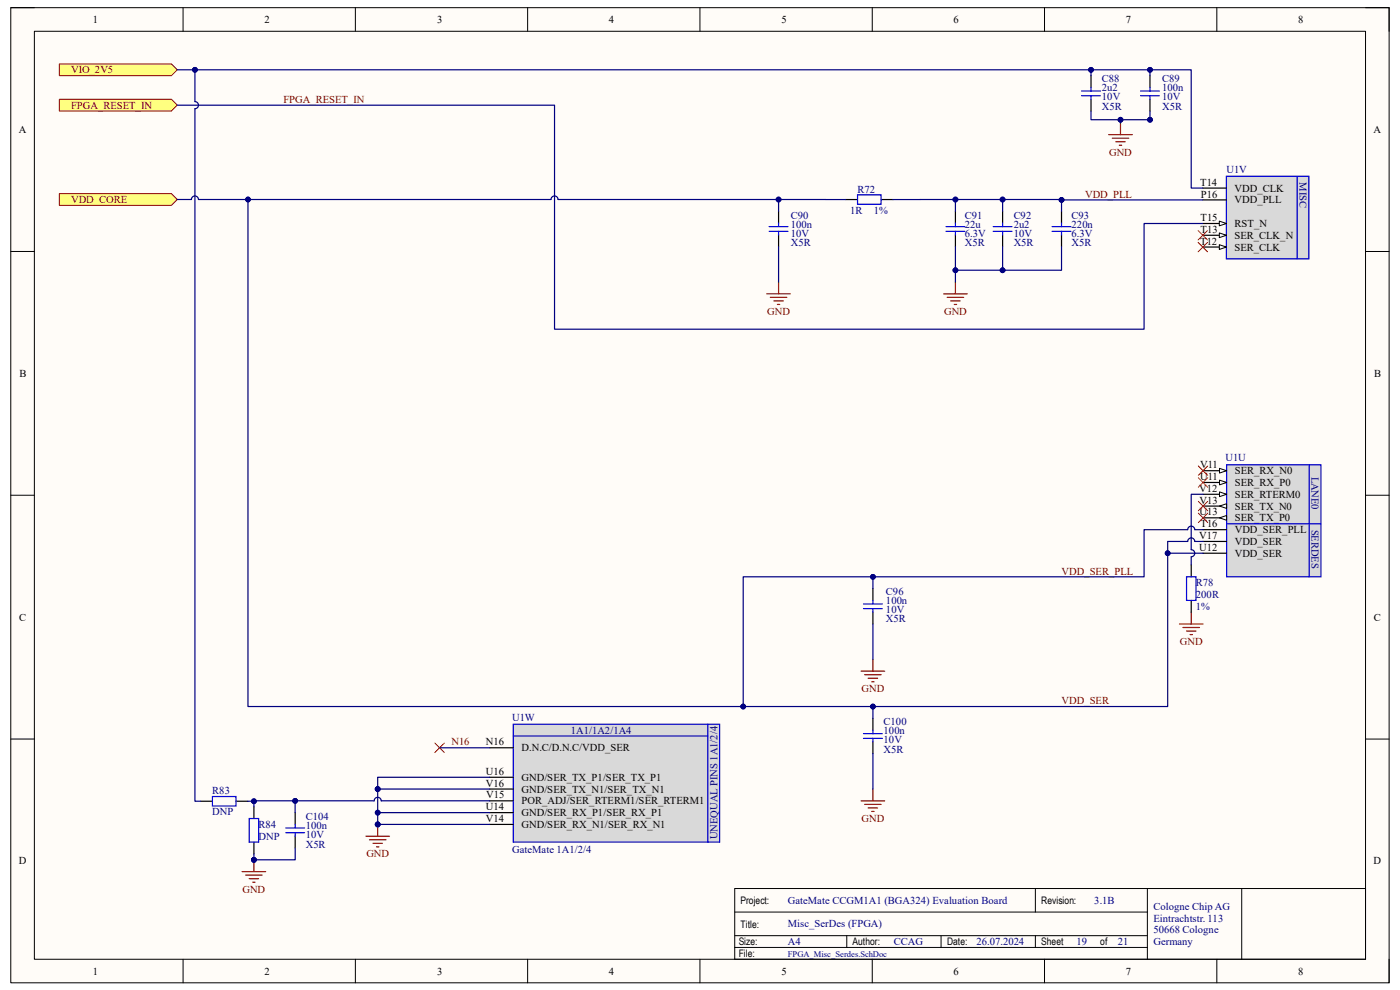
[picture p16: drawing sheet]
<svg xmlns="http://www.w3.org/2000/svg" width="297mm" height="210mm" viewBox="0 0 297 210" stroke-linecap="round" stroke-linejoin="round" font-family="sans-serif">
<defs><g id="words">
<g font-size="2.2">
<text x="19.7" y="4.9">1</text>
<text x="56.1" y="4.9">2</text>
<text x="92.7" y="4.9">3</text>
<text x="129.2" y="4.9">4</text>
<text x="165.8" y="4.9">5</text>
<text x="202.3" y="4.9">6</text>
<text x="238.8" y="4.9">7</text>
<text x="275.4" y="4.9">8</text>
<text x="4" y="28.2">A</text>
<text x="291.4" y="28.2">A</text>
<text x="254.6" y="39.4">T14</text>
<text x="254.8" y="41.9">P16</text>
<text x="261.9" y="40.6">VDD_CLK</text>
<text x="254.7" y="46.9">T15</text>
<text x="261.9" y="43.1">VDD_PLL</text>
<text x="254.6" y="51.9">T12</text>
<text x="254.7" y="49.4">T13</text>
<text x="261.9" y="48.2">RST_N</text>
<text x="261.9" y="53.2">SER_CLK</text>
<text x="261.9" y="50.7">SER_CLK_N</text>
<text x="4.1" y="80">B</text>
<text x="291.5" y="80">B</text>
<text x="254.6" y="99.4">V11</text>
<text x="254.6" y="101.9">U11</text>
<text x="262" y="100.6">SER_RX_N0</text>
<text x="254.4" y="104.4">V12</text>
<text x="254.5" y="106.8">V13</text>
<text x="262" y="103.1">SER_RX_P0</text>
<text x="262" y="105.6">SER_RTERM0</text>
<text x="254.5" y="109.3">U13</text>
<text x="254.7" y="111.8">T16</text>
<text x="262" y="108.1">SER_TX_N0</text>
<text x="262" y="110.6">SER_TX_P0</text>
<text x="262" y="113.1">VDD_SER_PLL</text>
<text x="254.4" y="114.3">V17</text>
<text x="254.4" y="116.8">U12</text>
<text x="262" y="115.6">VDD_SER</text>
<text x="262" y="118.1">VDD_SER</text>
<text x="4.1" y="131.7">C</text>
<text x="291.5" y="131.7">C</text>
<text x="103.1" y="158.1">N16</text>
<text x="110.7" y="159.4">D.N.C/D.N.C/VDD_SER</text>
<text x="103.1" y="166.9">V16</text>
<text x="103.1" y="164.4">U16</text>
<text x="110.7" y="165.7">GND/SER_TX_P1/SER_TX_P1</text>
<text x="103.1" y="171.9">U14</text>
<text x="103.2" y="169.4">V15</text>
<text x="110.7" y="168.1">GND/SER_TX_N1/SER_TX_N1</text>
<text x="110.7" y="173.1">GND/SER_RX_P1/SER_RX_P1</text>
<text x="110.7" y="170.6">POR_ADJ/SER_RTERM1/SER_RTERM1</text>
<text x="103.1" y="174.4">V14</text>
<text x="110.7" y="175.6">GND/SER_RX_N1/SER_RX_N1</text>
<text x="4" y="183.4">D</text>
<text x="291.4" y="183.4">D</text>
<text x="157.1" y="191.8">Project:</text>
<text x="220.9" y="191.8">Revision:</text>
<text x="157.1" y="196.8">Title:</text>
<text x="156.7" y="203">File:</text>
<text x="156.7" y="200.6">Size:</text>
<text x="180.9" y="200.5">Author:</text>
<text x="200.9" y="200.5">Date:</text>
<text x="220.9" y="200.5">Sheet</text>
<text x="233.4" y="200.5">of</text>
<text x="19.7" y="206.8">1</text>
<text x="56.1" y="206.8">2</text>
<text x="92.7" y="206.8">3</text>
<text x="129.2" y="206.8">4</text>
<text x="165.8" y="206.8">5</text>
<text x="202.3" y="206.8">6</text>
<text x="238.8" y="206.8">7</text>
<text x="275.4" y="206.8">8</text>
</g>
<g font-size="2.2" fill="#800000">
<text x="15.1" y="15.5">VIO_2V5</text>
<text x="15.1" y="23.1">FPGA_RESET_IN</text>
<text x="60.1" y="21.8">FPGA_RESET_IN</text>
<text x="235.3" y="33.1">GND</text>
<text x="230.2" y="41.9">VDD_PLL</text>
<text x="15.1" y="43.1">VDD_CORE</text>
<text x="162.8" y="66.8">GND</text>
<text x="200.3" y="66.8">GND</text>
<text x="225.2" y="121.9">VDD_SER_PLL</text>
<text x="250.3" y="136.9">GND</text>
<text x="182.8" y="146.9">GND</text>
<text x="225.2" y="149.4">VDD_SER</text>
<text x="95.8" y="158.1">N16</text>
<text x="182.8" y="174.4">GND</text>
<text x="77.7" y="181.9">GND</text>
<text x="51.4" y="189.4">GND</text>
</g>
<g font-size="2.2" fill="#000080">
<text x="233.8" y="17.3">C88</text>
<text x="246.5" y="17.3">C89</text>
<text x="233.8" y="21.3">10V</text>
<text x="233.8" y="23.2">X5R</text>
<text x="233.8" y="19.3">2u2</text>
<text x="246.5" y="21.3">10V</text>
<text x="246.5" y="23.2">X5R</text>
<text x="246.5" y="19.3">100n</text>
<text x="181.9" y="40.9">R72</text>
<text x="260.2" y="36.7">U1V</text>
<text x="275.7" y="38.7" transform="rotate(90 275.7 38.7)">MISC</text>
<text x="167.8" y="46.4">C90</text>
<text x="180.4" y="45.4">1R</text>
<text x="185.4" y="45.4">1%</text>
<text x="204.7" y="46.4">C91</text>
<text x="215.1" y="46.4">C92</text>
<text x="227.3" y="46.4">C93</text>
<text x="167.8" y="50.3">10V</text>
<text x="167.8" y="52.3">X5R</text>
<text x="167.8" y="48.3">100n</text>
<text x="204.7" y="50.3">6.3V</text>
<text x="204.7" y="52.3">X5R</text>
<text x="204.7" y="48.3">22u</text>
<text x="215.1" y="50.3">10V</text>
<text x="215.1" y="52.3">X5R</text>
<text x="215.1" y="48.3">2u2</text>
<text x="227.3" y="50.3">6.3V</text>
<text x="227.3" y="52.3">X5R</text>
<text x="227.3" y="48.3">220n</text>
<text x="260" y="97.8">U1U</text>
<text x="278.2" y="101.1" transform="rotate(90 278.2 101.1)">LANE0</text>
<text x="278.2" y="112.4" transform="rotate(90 278.2 112.4)">SERDES</text>
<text x="253.7" y="124.4">R78</text>
<text x="188" y="130.1">10V</text>
<text x="188" y="126.2">C96</text>
<text x="188" y="128.1">100n</text>
<text x="253.7" y="129.4">1%</text>
<text x="253.7" y="126.9">200R</text>
<text x="188" y="132">X5R</text>
<text x="108.6" y="152.9">U1W</text>
<text x="121.1" y="155.6">1A1/1A2/1A4</text>
<text x="187.5" y="153.7">C100</text>
<text x="187.5" y="155.7">100n</text>
<text x="187.5" y="157.6">10V</text>
<text x="187.5" y="159.6">X5R</text>
<text x="45" y="168.5">R83</text>
<text x="45" y="173">DNP</text>
<text x="64.9" y="173.9">C104</text>
<text x="54.9" y="175.6">R84</text>
<text x="54.9" y="178.1">DNP</text>
<text x="64.9" y="177.8">10V</text>
<text x="64.9" y="179.8">X5R</text>
<text x="64.9" y="175.9">100n</text>
<text x="152.2" y="178" transform="rotate(-90 152.2 178)">UNEQUAL PINS 1A1/2/4</text>
<text x="108.6" y="180.9">GateMate 1A1/2/4</text>
<text x="167.1" y="191.7">GateMate CCGM1A1 (BGA324) Evaluation Board</text>
<text x="232.2" y="191.7">3.1B</text>
<text x="167.1" y="196.7">Misc_SerDes (FPGA)</text>
<text x="244.7" y="193">Cologne Chip AG</text>
<text x="244.7" y="195.5">Eintrachtstr. 113</text>
<text x="244.7" y="198">50668 Cologne</text>
<text x="167.1" y="200.5">A4</text>
<text x="189.7" y="200.5">CCAG</text>
<text x="207.1" y="200.5">26.07.2024</text>
<text x="228.4" y="200.5">19</text>
<text x="237.2" y="200.5">21</text>
<text x="244.7" y="200.5">Germany</text>
</g>
<text font-size="1.8" fill="#000080" x="167.1" y="203.1">FPGA_Misc_Serdes.SchDoc</text>
</g></defs>
<path d="M2.3 1.6h292.4v206.9h-292.4z" fill-rule="evenodd" fill="#fffcf8"/>
<path d="M2.3 1.6h292.4v206.9h-292.4z" fill="none" stroke="#000" stroke-width=".21"/>
<path d="M7.3 6.6h282.4v196.9h-282.4z" fill-rule="evenodd" fill="#fffcf8"/>
<g fill="none" stroke="#000" stroke-width=".21">
<path d="M2.3 1.6h5M7.3 6.6h282.4v196.9h-282.4zM38.8 1.6v5M75.4 1.6v5M111.9 1.6v5M148.5 1.6v5M185 1.6v5M221.6 1.6v5M258.1 1.6v5M289.7 1.6h5v5M2.3 53.3h5M289.7 53.4h5"/>
<path d="M2.3 105.1h5M289.7 105.1h5M2.3 156.8h5M289.7 156.8h5M155.9 188.5h133.8v15h-133.8zM155.9 198.5h87.5M155.9 193.5h87.5M179.6 198.5v2.5M199.6 198.5v2.5M219.7 188.5v5M219.7 198.5v2.5M243.4 188.5v15"/>
<path d="M263.4 188.5v15M38.8 203.5v5M75.4 203.5v5M111.9 203.5v5M148.5 203.5v5M155.9 201h87.5M185 203.5v5M221.6 203.5v5M258.1 203.5v5M294.7 203.5v5"/>
</g>
<path d="M12.6 41.1h23.8l1.2 1.2-1.2 1.3h-23.8z" fill-rule="evenodd" fill="#ffff80"/>
<path d="M12.6 41.1h23.8l1.2 1.2-1.2 1.3h-23.8z" fill="none" stroke="#800000" stroke-width=".21"/>
<g fill="none" stroke="#800000" stroke-width=".25">
<path d="M165.2 59.8v2.5M202.7 59.8v2.5M162.7 62.3h5M163.4 63.1h3.5M164.2 63.8h2M164.9 64.6h.5M200.2 62.3h5M200.9 63.1h3.5M201.7 63.8h2M202.4 64.6h.5M185.2 139.9v2.5M250.2 132.4h5"/>
<path d="M251 133.1h3.5M251.7 133.9h2M252.5 134.6h.5M252.7 129.9v2.5M182.7 142.4h5M183.4 143.1h3.5M184.2 143.9h2M184.9 144.6h.5M182.7 169.9h5M183.4 170.6h3.5M184.2 171.4h2M184.9 172.1h.5"/>
<path d="M185.2 167.4v2.5"/>
</g>
<g fill="none" stroke="#000" stroke-width=".25">
<path d="M165.2 44.8v2.5M165.2 49.8v2.5M179.4 42.3h2.5M186.9 42.3h2.5M202.7 44.8v2.5M202.7 49.8v2.5M225.2 44.8v2.5M225.2 49.8v2.5M252.7 119.9v2.5M185.2 124.9v2.5M185.2 129.9v2.5M252.7 127.4v2.5"/>
<path d="M185.2 152.4v2.5M185.2 157.4v2.5"/>
</g>
<g fill="none" stroke="#00f" stroke-width=".25">
<path d="M163.2 48.1h4M163.2 49.1h4M165.2 47.3v.8M165.2 49.1v.7M181.9 41.3h5v2h-5zM200.7 49.1h4M200.7 48.1h4M202.7 47.3v.8M202.7 49.1v.7M223.2 49.1h4M223.2 48.1h4M225.2 47.3v.8"/>
<path d="M225.2 49.1v.7M183.2 128.1h4M183.2 129.1h4M185.2 127.4v.7M185.2 129.1v.8M251.7 122.4h2v5h-2zM183.2 155.6h4M183.2 156.6h4M185.2 154.9v.7M185.2 156.6v.8"/>
</g>
<path d="M12.6 13.6h23.8l1.2 1.2-1.2 1.3h-23.8z" fill-rule="evenodd" fill="#ffff80"/>
<path d="M12.6 13.6h23.8l1.2 1.2-1.2 1.3h-23.8z" fill="none" stroke="#800000" stroke-width=".21"/>
<path d="M12.6 21.1h23.8l1.2 1.2-1.2 1.3h-23.8z" fill-rule="evenodd" fill="#ffff80"/>
<path d="M12.6 21.1h23.8l1.2 1.2-1.2 1.3h-23.8z" fill="none" stroke="#800000" stroke-width=".21"/>
<path d="M212.7 44.8v2.5M212.7 49.8v2.5" fill="none" stroke="#000" stroke-width=".25"/>
<path d="M210.7 48.1h4M210.7 49.1h4M212.7 47.3v.8M212.7 49.1v.7" fill="none" stroke="#00f" stroke-width=".25"/>
<path d="M260.2 98.6h20v23.8h-20z" fill-rule="evenodd" fill="#d9d9d9"/>
<path d="M260.2 98.6h20v23.8h-20z" fill="none" stroke="#00f" stroke-width=".25"/>
<path d="M255.2 107.4h5" fill="none" stroke="#000" stroke-width=".25"/>
<path d="M258.7 107.4l1.5-.5v1z" fill="#f8fcff"/>
<path d="M258.7 107.4l1.5-.5v1z" fill="none" stroke="#000" stroke-width=".21"/>
<path d="M255.2 109.9h5" fill="none" stroke="#000" stroke-width=".25"/>
<path d="M258.7 109.9l1.5-.5v1z" fill="#f8fcff"/>
<path d="M258.7 109.9l1.5-.5v1z" fill="none" stroke="#000" stroke-width=".21"/>
<path d="M255.2 99.9h5" fill="none" stroke="#000" stroke-width=".25"/>
<path d="M258.7 99.4l1.5 .5-1.5 .5z" fill="#f8fcff"/>
<path d="M258.7 99.4l1.5 .5-1.5 .5z" fill="none" stroke="#000" stroke-width=".21"/>
<path d="M255.2 102.4h5" fill="none" stroke="#000" stroke-width=".25"/>
<path d="M258.7 101.9l1.5 .5-1.5 .5z" fill="#f8fcff"/>
<path d="M258.7 101.9l1.5 .5-1.5 .5z" fill="none" stroke="#000" stroke-width=".21"/>
<path d="M255.2 114.9h5M255.2 112.4h5M255.2 104.9h5" fill="none" stroke="#000" stroke-width=".25"/>
<path d="M258.7 104.4l1.5 .5-1.5 .5z" fill="#f8fcff"/>
<path d="M258.7 104.4l1.5 .5-1.5 .5z" fill="none" stroke="#000" stroke-width=".21"/>
<path d="M277.7 98.6v23.8M260.2 111.1h20" fill="none" stroke="#00f" stroke-width=".25"/>
<path d="M255.2 117.4h5" fill="none" stroke="#000" stroke-width=".25"/>
<path d="M260.2 37.4h17.5v17.5h-17.5z" fill-rule="evenodd" fill="#d9d9d9"/>
<path d="M260.2 37.4h17.5v17.5h-17.5z" fill="none" stroke="#00f" stroke-width=".25"/>
<path d="M255.2 47.4h5" fill="none" stroke="#000" stroke-width=".25"/>
<path d="M258.7 46.9l1.5 .5-1.5 .5z" fill="#f8fcff"/>
<path d="M258.7 46.9l1.5 .5-1.5 .5z" fill="none" stroke="#000" stroke-width=".21"/>
<path d="M255.2 39.9h5M255.2 42.4h5M255.2 52.4h5" fill="none" stroke="#000" stroke-width=".25"/>
<path d="M258.7 51.9l1.5 .5-1.5 .5z" fill="#f8fcff"/>
<path d="M258.7 51.9l1.5 .5-1.5 .5z" fill="none" stroke="#000" stroke-width=".21"/>
<path d="M255.2 49.9h5" fill="none" stroke="#000" stroke-width=".25"/>
<path d="M258.7 49.4l1.5 .5-1.5 .5z" fill="#f8fcff"/>
<path d="M258.7 49.4l1.5 .5-1.5 .5z" fill="none" stroke="#000" stroke-width=".21"/>
<path d="M275.2 37.4v17.5" fill="none" stroke="#00f" stroke-width=".25"/>
<path d="M108.9 153.6h43.8v25h-43.8z" fill-rule="evenodd" fill="#d9d9d9"/>
<path d="M108.9 153.6h43.8v25h-43.8zM108.9 156.1h41.3M150.2 153.6v25" fill="none" stroke="#00f" stroke-width=".25"/>
<path d="M103.9 158.6h5M103.9 174.9h5M103.9 167.4h5M103.9 164.9h5M103.9 172.4h5M103.9 169.9h5" fill="none" stroke="#000" stroke-width=".25"/>
<path d="M92.3 157.6l2 2M94.3 157.6l-2 2" fill="none" stroke="#f00" stroke-width=".21"/>
<path d="M77.6 177.4h5M78.4 178.1h3.5M79.1 178.9h2M79.9 179.7h.5M80.1 174.9v2.5" fill="none" stroke="#800000" stroke-width=".25"/>
<circle cx="80.1" cy="174.9" r=".5" fill="#000080"/>
<circle cx="80.1" cy="174.9" r=".5" fill="none" stroke="#000080" stroke-width=".21"/>
<path d="M51.4 184.9h5M52.1 185.7h3.5M52.9 186.4h2M53.6 187.2h.5M53.9 182.4v2.5" fill="none" stroke="#800000" stroke-width=".25"/>
<circle cx="53.9" cy="182.4" r=".5" fill="#000080"/>
<circle cx="53.9" cy="182.4" r=".5" fill="none" stroke="#000080" stroke-width=".21"/>
<path d="M231.5 16.1v2.5M244 16.1v2.5M231.5 21.1v2.5M244 21.1v2.5M42.6 170h2.5M50.1 170h2.5M53.9 171.1v2.5M53.9 178.6v2.5M62.6 172.4v2.5M62.6 177.4v2.5" fill="none" stroke="#000" stroke-width=".25"/>
<g fill="none" stroke="#00f" stroke-width=".25">
<path d="M229.5 19.3h4M231.5 18.6v.7M242 19.3h4M244 18.6v.7M229.5 20.3h4M231.5 20.3v.8M242 20.3h4M244 20.3v.8M45.1 169h5v2h-5zM52.9 173.6h2v5h-2zM60.6 175.6h4M60.6 176.6h4"/>
<path d="M62.6 174.9v.7M62.6 176.6v.8"/>
</g>
<path d="M235.2 28.6h5M236 29.3h3.5M236.7 30.1h2M237.5 30.8h.5M237.7 26.1v2.5" fill="none" stroke="#800000" stroke-width=".25"/>
<path d="M254.2 48.9l2 2M254.2 51.4l2 2M256.2 48.9l-2 2M256.2 51.4l-2 2M254.2 98.8l2 2.1M256.2 98.8l-2 2.1M254.2 106.4l2 2M254.2 108.9l2 2M254.2 101.4l2 2M256.2 106.4l-2 2M256.2 108.9l-2 2M256.2 101.4l-2 2" fill="none" stroke="#f00" stroke-width=".21"/>
<path d="M244 14.8v1.3" fill="none" stroke="#000080" stroke-width=".25"/>
<circle cx="244" cy="14.8" r=".5" fill="#000080"/>
<circle cx="244" cy="14.8" r=".5" fill="none" stroke="#000080" stroke-width=".21"/>
<path d="M41.4 14.8v6.8a.75 .75 0 0 1 .7 .7 .75 .75 0 0 1-.7 .8v146.9h1.2M37.6 22.3h80v47.5h125.1v-22.4h12.5" fill="none" stroke="#000080" stroke-width=".25"/>
<circle cx="41.4" cy="14.8" r=".5" fill="#000080"/>
<circle cx="41.4" cy="14.8" r=".5" fill="none" stroke="#000080" stroke-width=".21"/>
<path d="M62.6 179.9v2.5h-8.7" fill="none" stroke="#000080" stroke-width=".25"/>
<circle cx="53.9" cy="182.4" r=".5" fill="#000080"/>
<circle cx="53.9" cy="182.4" r=".5" fill="none" stroke="#000080" stroke-width=".21"/>
<path d="M80.1 174.9h23.8" fill="none" stroke="#000080" stroke-width=".25"/>
<circle cx="80.1" cy="174.9" r=".5" fill="#000080"/>
<circle cx="80.1" cy="174.9" r=".5" fill="none" stroke="#000080" stroke-width=".21"/>
<path d="M185.2 124.9v-2.5h-27.5v27.5" fill="none" stroke="#000080" stroke-width=".25"/>
<circle cx="157.7" cy="149.9" r=".5" fill="#000080"/>
<circle cx="157.7" cy="149.9" r=".5" fill="none" stroke="#000080" stroke-width=".21"/>
<circle cx="185.2" cy="122.4" r=".5" fill="#000080"/>
<circle cx="185.2" cy="122.4" r=".5" fill="none" stroke="#000080" stroke-width=".21"/>
<path d="M247.7 117.4h7.5" fill="none" stroke="#000080" stroke-width=".25"/>
<circle cx="247.7" cy="117.4" r=".5" fill="#000080"/>
<circle cx="247.7" cy="117.4" r=".5" fill="none" stroke="#000080" stroke-width=".21"/>
<path d="M255.2 104.9h-2.5v11.7a.75 .75 0 0 1 .8 .8 .75 .75 0 0 1-.8 .7v1.8M53.9 181.1v1.3" fill="none" stroke="#000080" stroke-width=".25"/>
<circle cx="53.9" cy="182.4" r=".5" fill="#000080"/>
<circle cx="53.9" cy="182.4" r=".5" fill="none" stroke="#000080" stroke-width=".21"/>
<path d="M53.9 169.9v1.2" fill="none" stroke="#000080" stroke-width=".25"/>
<circle cx="53.9" cy="170" r=".5" fill="#000080"/>
<circle cx="53.9" cy="170" r=".5" fill="none" stroke="#000080" stroke-width=".21"/>
<path d="M62.6 169.9v2.5" fill="none" stroke="#000080" stroke-width=".25"/>
<circle cx="62.6" cy="169.9" r=".5" fill="#000080"/>
<circle cx="62.6" cy="169.9" r=".5" fill="none" stroke="#000080" stroke-width=".21"/>
<path d="M165.2 52.3v7.5M202.7 57.3v2.5M185.2 132.4v7.5M185.2 159.9v7.5" fill="none" stroke="#000080" stroke-width=".25"/>
<circle cx="202.7" cy="57.3" r=".5" fill="#000080"/>
<circle cx="202.7" cy="57.3" r=".5" fill="none" stroke="#000080" stroke-width=".21"/>
<path d="M202.7 42.3v2.5" fill="none" stroke="#000080" stroke-width=".25"/>
<circle cx="202.7" cy="42.3" r=".5" fill="#000080"/>
<circle cx="202.7" cy="42.3" r=".5" fill="none" stroke="#000080" stroke-width=".21"/>
<path d="M212.7 52.3v5" fill="none" stroke="#000080" stroke-width=".25"/>
<circle cx="212.7" cy="57.3" r=".5" fill="#000080"/>
<circle cx="212.7" cy="57.3" r=".5" fill="none" stroke="#000080" stroke-width=".21"/>
<path d="M212.7 42.3v2.5" fill="none" stroke="#000080" stroke-width=".25"/>
<circle cx="212.7" cy="42.3" r=".5" fill="#000080"/>
<circle cx="212.7" cy="42.3" r=".5" fill="none" stroke="#000080" stroke-width=".21"/>
<path d="M231.5 14.8v1.3" fill="none" stroke="#000080" stroke-width=".25"/>
<circle cx="231.5" cy="14.8" r=".5" fill="#000080"/>
<circle cx="231.5" cy="14.8" r=".5" fill="none" stroke="#000080" stroke-width=".21"/>
<path d="M80.1 167.4v5h23.8" fill="none" stroke="#000080" stroke-width=".25"/>
<circle cx="80.1" cy="167.4" r=".5" fill="#000080"/>
<circle cx="80.1" cy="167.4" r=".5" fill="none" stroke="#000080" stroke-width=".21"/>
<circle cx="80.1" cy="172.4" r=".5" fill="#000080"/>
<circle cx="80.1" cy="172.4" r=".5" fill="none" stroke="#000080" stroke-width=".21"/>
<path d="M80.1 172.4v2.5" fill="none" stroke="#000080" stroke-width=".25"/>
<circle cx="80.1" cy="172.4" r=".5" fill="#000080"/>
<circle cx="80.1" cy="172.4" r=".5" fill="none" stroke="#000080" stroke-width=".21"/>
<circle cx="80.1" cy="174.9" r=".5" fill="#000080"/>
<circle cx="80.1" cy="174.9" r=".5" fill="none" stroke="#000080" stroke-width=".21"/>
<path d="M237.7 25.4v.7M93.3 158.6h10.6" fill="none" stroke="#000080" stroke-width=".25"/>
<circle cx="237.7" cy="25.4" r=".5" fill="#000080"/>
<circle cx="237.7" cy="25.4" r=".5" fill="none" stroke="#000080" stroke-width=".21"/>
<path d="M244 23.6v1.8" fill="none" stroke="#000080" stroke-width=".25"/>
<circle cx="244" cy="25.4" r=".5" fill="#000080"/>
<circle cx="244" cy="25.4" r=".5" fill="none" stroke="#000080" stroke-width=".21"/>
<path d="M37.6 42.3h3a.75 .75 0 0 1 .8-.7 .75 .75 0 0 1 .7 .7h74.8a.75 .75 0 0 1 .7-.7 .75 .75 0 0 1 .8 .7h46.8v2.5" fill="none" stroke="#000080" stroke-width=".25"/>
<circle cx="52.6" cy="42.3" r=".5" fill="#000080"/>
<circle cx="52.6" cy="42.3" r=".5" fill="none" stroke="#000080" stroke-width=".21"/>
<circle cx="165.2" cy="42.3" r=".5" fill="#000080"/>
<circle cx="165.2" cy="42.3" r=".5" fill="none" stroke="#000080" stroke-width=".21"/>
<path d="M37.6 14.8h215.1v25.1h2.5" fill="none" stroke="#000080" stroke-width=".25"/>
<circle cx="41.4" cy="14.8" r=".5" fill="#000080"/>
<circle cx="41.4" cy="14.8" r=".5" fill="none" stroke="#000080" stroke-width=".21"/>
<circle cx="231.5" cy="14.8" r=".5" fill="#000080"/>
<circle cx="231.5" cy="14.8" r=".5" fill="none" stroke="#000080" stroke-width=".21"/>
<circle cx="244" cy="14.8" r=".5" fill="#000080"/>
<circle cx="244" cy="14.8" r=".5" fill="none" stroke="#000080" stroke-width=".21"/>
<path d="M52.6 42.3v107.6h132.6v2.5" fill="none" stroke="#000080" stroke-width=".25"/>
<circle cx="52.6" cy="42.3" r=".5" fill="#000080"/>
<circle cx="52.6" cy="42.3" r=".5" fill="none" stroke="#000080" stroke-width=".21"/>
<circle cx="157.7" cy="149.9" r=".5" fill="#000080"/>
<circle cx="157.7" cy="149.9" r=".5" fill="none" stroke="#000080" stroke-width=".21"/>
<circle cx="185.2" cy="149.9" r=".5" fill="#000080"/>
<circle cx="185.2" cy="149.9" r=".5" fill="none" stroke="#000080" stroke-width=".21"/>
<path d="M202.7 52.3v5h22.5v-5" fill="none" stroke="#000080" stroke-width=".25"/>
<circle cx="202.7" cy="57.3" r=".5" fill="#000080"/>
<circle cx="202.7" cy="57.3" r=".5" fill="none" stroke="#000080" stroke-width=".21"/>
<circle cx="212.7" cy="57.3" r=".5" fill="#000080"/>
<circle cx="212.7" cy="57.3" r=".5" fill="none" stroke="#000080" stroke-width=".21"/>
<path d="M231.5 23.6v1.8h12.7" fill="none" stroke="#000080" stroke-width=".25"/>
<circle cx="244" cy="25.4" r=".5" fill="#000080"/>
<circle cx="244" cy="25.4" r=".5" fill="none" stroke="#000080" stroke-width=".21"/>
<circle cx="237.7" cy="25.4" r=".5" fill="#000080"/>
<circle cx="237.7" cy="25.4" r=".5" fill="none" stroke="#000080" stroke-width=".21"/>
<path d="M255.2 112.4h-1.7a.75 .75 0 0 0-.8-.8 .75 .75 0 0 0-.7 .8h-9.3v10h-57.5" fill="none" stroke="#000080" stroke-width=".25"/>
<circle cx="185.2" cy="122.4" r=".5" fill="#000080"/>
<circle cx="185.2" cy="122.4" r=".5" fill="none" stroke="#000080" stroke-width=".21"/>
<path d="M255.2 114.9h-1.7a.75 .75 0 0 0-.8-.8 .75 .75 0 0 0-.7 .8h-4.3v35h-62.5" fill="none" stroke="#000080" stroke-width=".25"/>
<circle cx="247.7" cy="117.4" r=".5" fill="#000080"/>
<circle cx="247.7" cy="117.4" r=".5" fill="none" stroke="#000080" stroke-width=".21"/>
<circle cx="185.2" cy="149.9" r=".5" fill="#000080"/>
<circle cx="185.2" cy="149.9" r=".5" fill="none" stroke="#000080" stroke-width=".21"/>
<path d="M165.2 42.3h14.2" fill="none" stroke="#000080" stroke-width=".25"/>
<circle cx="165.2" cy="42.3" r=".5" fill="#000080"/>
<circle cx="165.2" cy="42.3" r=".5" fill="none" stroke="#000080" stroke-width=".21"/>
<path d="M225.2 42.4h30" fill="none" stroke="#000080" stroke-width=".25"/>
<circle cx="225.2" cy="42.4" r=".5" fill="#000080"/>
<circle cx="225.2" cy="42.4" r=".5" fill="none" stroke="#000080" stroke-width=".21"/>
<path d="M52.6 170h1.3" fill="none" stroke="#000080" stroke-width=".25"/>
<circle cx="53.9" cy="170" r=".5" fill="#000080"/>
<circle cx="53.9" cy="170" r=".5" fill="none" stroke="#000080" stroke-width=".21"/>
<path d="M53.9 169.9h25.5a.75 .75 0 0 1 .7-.8 .75 .75 0 0 1 .8 .8h23" fill="none" stroke="#000080" stroke-width=".25"/>
<circle cx="62.6" cy="169.9" r=".5" fill="#000080"/>
<circle cx="62.6" cy="169.9" r=".5" fill="none" stroke="#000080" stroke-width=".21"/>
<path d="M189.4 42.3h35.8v2.5" fill="none" stroke="#000080" stroke-width=".25"/>
<circle cx="202.7" cy="42.3" r=".5" fill="#000080"/>
<circle cx="202.7" cy="42.3" r=".5" fill="none" stroke="#000080" stroke-width=".21"/>
<circle cx="212.7" cy="42.3" r=".5" fill="#000080"/>
<circle cx="212.7" cy="42.3" r=".5" fill="none" stroke="#000080" stroke-width=".21"/>
<circle cx="225.2" cy="42.4" r=".5" fill="#000080"/>
<circle cx="225.2" cy="42.4" r=".5" fill="none" stroke="#000080" stroke-width=".21"/>
<path d="M103.9 164.9h-23.8v2.5" fill="none" stroke="#000080" stroke-width=".25"/>
<circle cx="80.1" cy="167.4" r=".5" fill="#000080"/>
<circle cx="80.1" cy="167.4" r=".5" fill="none" stroke="#000080" stroke-width=".21"/>
<path d="M80.1 167.4h23.8" fill="none" stroke="#000080" stroke-width=".25"/>
<circle cx="80.1" cy="167.4" r=".5" fill="#000080"/>
<circle cx="80.1" cy="167.4" r=".5" fill="none" stroke="#000080" stroke-width=".21"/>
<use href="#words"/>
</svg>
